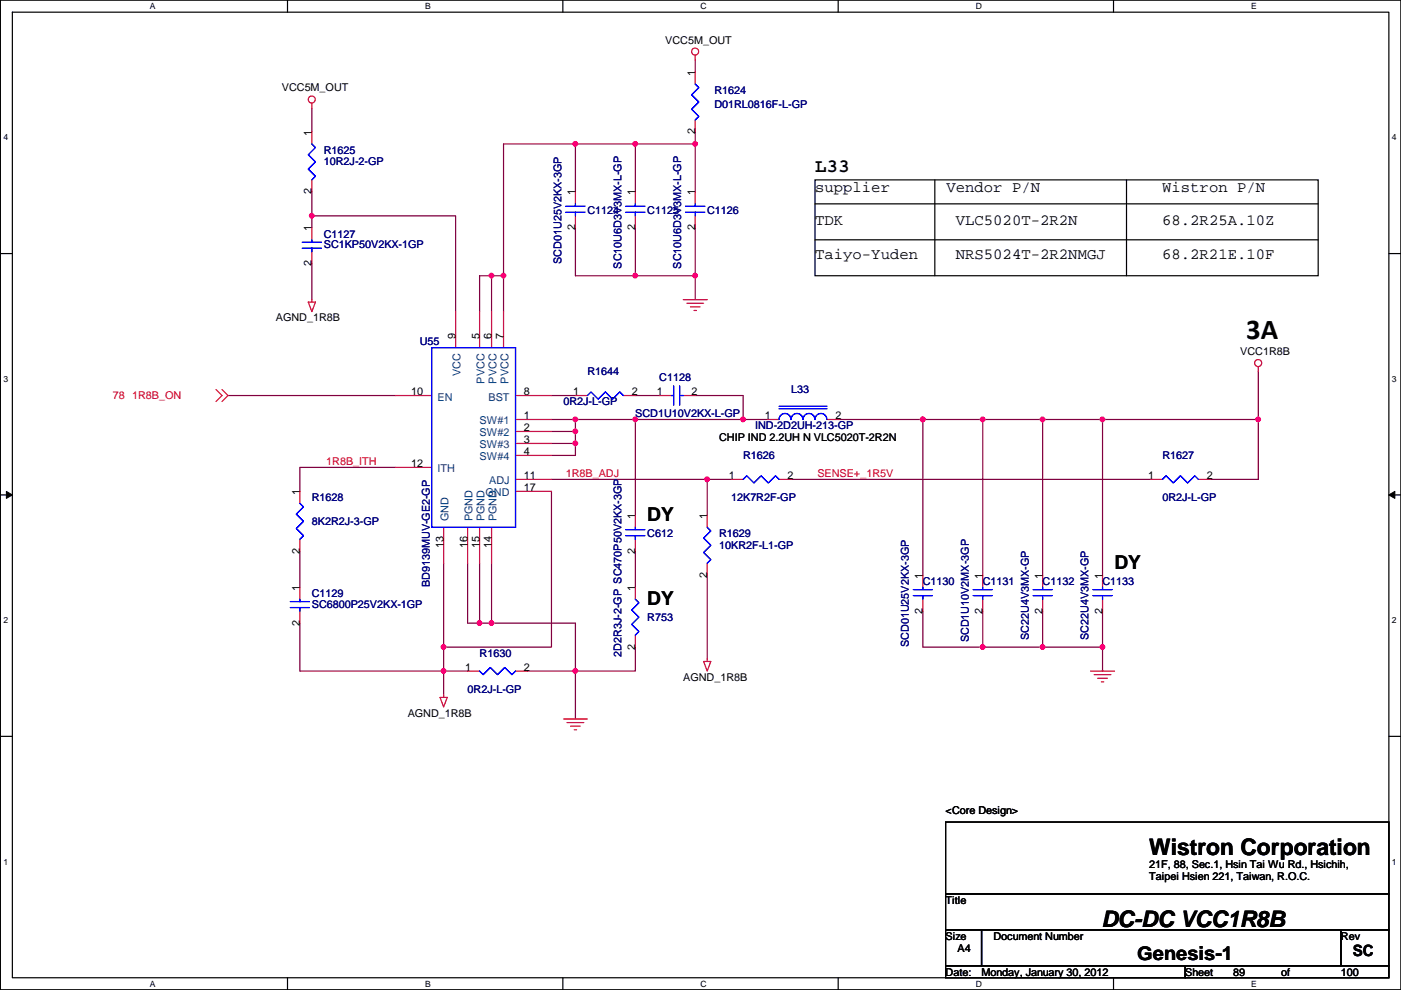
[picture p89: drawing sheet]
<svg xmlns="http://www.w3.org/2000/svg" width="297mm" height="210mm" viewBox="0 0 297 210" stroke-linecap="round" stroke-linejoin="round" font-family="sans-serif">
<defs><g id="words">
<text font-size="6.1" x="264.2" y="71.9">3A</text>
<g font-size="4.8">
<text x="243.7" y="181.3">Wistron Corporation</text>
<text x="233.5" y="196.5">DC-DC VCC1R8B</text>
</g>
<g font-size="4.1">
<text x="172.8" y="36.5">L33</text>
<text x="137.2" y="110.5">DY</text>
<text x="236.3" y="120.6">DY</text>
<text x="137.2" y="128.3">DY</text>
<text x="241.1" y="203.5">Genesis-1</text>
</g>
<g font-size="3.3">
<text x="172.8" y="40.8">supplier</text>
<text x="200.6" y="40.8">Vendor P/N</text>
<text x="246.4" y="40.8">Wistron P/N</text>
<text x="172.8" y="47.8">TDK</text>
<text x="202.6" y="47.8">VLC5020T-2R2N</text>
<text x="246.4" y="47.8">68.2R25A.10Z</text>
<text x="172.8" y="54.8">Taiyo-Yuden</text>
<text x="202.6" y="54.8">NRS5024T-2R2NMGJ</text>
<text x="246.4" y="54.8">68.2R21E.10F</text>
<text x="286.8" y="202.8">SC</text>
</g>
<g font-size="2.3">
<text x="141.1" y="9.2">VCC5M_OUT</text>
<text x="147.4" y="16" transform="rotate(-90 147.4 16)">1</text>
<text x="59.8" y="19.4">VCC5M_OUT</text>
<text x="66.1" y="28.7" transform="rotate(-90 66.1 28.7)">1</text>
<text x="147.4" y="28.5" transform="rotate(-90 147.4 28.5)">2</text>
<text x="66.1" y="41.2" transform="rotate(-90 66.1 41.2)">2</text>
<text x="122" y="41.4" transform="rotate(-90 122 41.4)">1</text>
<text x="134.7" y="41.4" transform="rotate(-90 134.7 41.4)">1</text>
<text x="147.4" y="41.4" transform="rotate(-90 147.4 41.4)">1</text>
<text x="66.1" y="49.1" transform="rotate(-90 66.1 49.1)">1</text>
<text x="122" y="48.8" transform="rotate(-90 122 48.8)">2</text>
<text x="134.7" y="48.8" transform="rotate(-90 134.7 48.8)">2</text>
<text x="147.4" y="48.8" transform="rotate(-90 147.4 48.8)">2</text>
<text x="66.1" y="56.4" transform="rotate(-90 66.1 56.4)">2</text>
<text x="58.5" y="68.2">AGND_1R8B</text>
<text x="96.6" y="71.9" transform="rotate(-90 96.6 71.9)">9</text>
<text x="101.6" y="71.9" transform="rotate(-90 101.6 71.9)">5</text>
<text x="104.2" y="71.9" transform="rotate(-90 104.2 71.9)">6</text>
<text x="106.7" y="71.9" transform="rotate(-90 106.7 71.9)">7</text>
<text x="263" y="75.3">VCC1R8B</text>
<text x="87.2" y="83.8">10</text>
<text x="111.1" y="83.8">8</text>
<text x="121.5" y="83.8">1</text>
<text x="133.9" y="83.8">2</text>
<text x="139.3" y="83.8">1</text>
<text x="146.6" y="83.8">2</text>
<text x="111.1" y="88.9">1</text>
<text x="162.1" y="88.9">1</text>
<text x="177.1" y="88.9">2</text>
<text x="111.1" y="91.4">2</text>
<text x="111.1" y="94">3</text>
<text x="152.5" y="93.6">CHIP IND 2.2UH N VLC5020T-2R2N</text>
<text x="87.2" y="99.1">12</text>
<text x="111.1" y="101.6">11</text>
<text x="111.1" y="96.5">4</text>
<text x="154.5" y="101.6">1</text>
<text x="167" y="101.6">2</text>
<text x="243.4" y="101.6">1</text>
<text x="255.9" y="101.6">2</text>
<text x="63.5" y="104.9" transform="rotate(-90 63.5 104.9)">1</text>
<text x="111.1" y="104.1">17</text>
<text x="134.7" y="110" transform="rotate(-90 134.7 110)">1</text>
<text x="149.9" y="110" transform="rotate(-90 149.9 110)">1</text>
<text x="63.5" y="117.4" transform="rotate(-90 63.5 117.4)">2</text>
<text x="94" y="116.1" transform="rotate(-90 94 116.1)">13</text>
<text x="99.1" y="116.1" transform="rotate(-90 99.1 116.1)">16</text>
<text x="101.6" y="116.1" transform="rotate(-90 101.6 116.1)">15</text>
<text x="104.2" y="116.1" transform="rotate(-90 104.2 116.1)">14</text>
<text x="134.7" y="117.4" transform="rotate(-90 134.7 117.4)">2</text>
<text x="63.5" y="125.3" transform="rotate(-90 63.5 125.3)">1</text>
<text x="134.7" y="125.3" transform="rotate(-90 134.7 125.3)">1</text>
<text x="149.9" y="122.5" transform="rotate(-90 149.9 122.5)">2</text>
<text x="195.6" y="122.7" transform="rotate(-90 195.6 122.7)">1</text>
<text x="208.3" y="122.7" transform="rotate(-90 208.3 122.7)">1</text>
<text x="221" y="122.7" transform="rotate(-90 221 122.7)">1</text>
<text x="233.7" y="122.7" transform="rotate(-90 233.7 122.7)">1</text>
<text x="195.6" y="130.1" transform="rotate(-90 195.6 130.1)">2</text>
<text x="208.3" y="130.1" transform="rotate(-90 208.3 130.1)">2</text>
<text x="221" y="130.1" transform="rotate(-90 221 130.1)">2</text>
<text x="233.7" y="130.1" transform="rotate(-90 233.7 130.1)">2</text>
<text x="63.5" y="132.6" transform="rotate(-90 63.5 132.6)">2</text>
<text x="134.7" y="137.7" transform="rotate(-90 134.7 137.7)">2</text>
<text x="98.6" y="142.2">1</text>
<text x="111.1" y="142.2">2</text>
<text x="144.9" y="144.4">AGND_1R8B</text>
<text x="86.4" y="152">AGND_1R8B</text>
<text x="200.5" y="172.6">&lt;Core Design&gt;</text>
<text x="243.7" y="184">21F, 88, Sec.1, Hsin Tai Wu Rd., Hsichih,</text>
<text x="200.5" y="191.6">Title</text>
<text x="243.7" y="186.6">Taipei Hsien 221, Taiwan, R.O.C.</text>
<text x="200.5" y="199.2">Size</text>
<text x="203" y="201.8">A4</text>
<text x="210.6" y="199.2">Document Number</text>
<text x="284.3" y="199.2">Rev</text>
<text x="200.5" y="206.8">Date:</text>
<text x="208.1" y="206.8">Monday, January 30, 2012</text>
<text x="251.3" y="206.8">Sheet</text>
<text x="261.4" y="206.8">89</text>
<text x="271.6" y="206.8">of</text>
<text x="284.3" y="206.8">100</text>
</g>
<g font-size="2.3" fill="#000080">
<text x="151.5" y="19.9">R1624</text>
<text x="151.5" y="22.9">D01RL0816F-L-GP</text>
<text x="68.7" y="32.6">R1625</text>
<text x="68.7" y="34.9">10R2J-2-GP</text>
<text x="124.5" y="45.3">C1124</text>
<text x="137.2" y="45.3">C1125</text>
<text x="149.9" y="45.3">C1126</text>
<text x="68.7" y="50.4">C1127</text>
<text x="68.7" y="52.7">SC1KP50V2KX-1GP</text>
<text x="119" y="55.9" transform="rotate(-90 119 55.9)">SCD01U25V2KX-3GP</text>
<text x="131.7" y="56.9" transform="rotate(-90 131.7 56.9)">SC10U6D3V3MX-L-GP</text>
<text x="144.4" y="56.9" transform="rotate(-90 144.4 56.9)">SC10U6D3V3MX-L-GP</text>
<text x="89" y="73.2">U55</text>
<text x="124.5" y="79.6">R1644</text>
<text x="139.8" y="80.9">C1128</text>
<text x="167.7" y="83.4">L33</text>
<text x="119.5" y="85.9">0R2J-L-GP</text>
<text x="134.7" y="88.5">SCD1U10V2KX-L-GP</text>
<text x="160.1" y="91">IND-2D2UH-213-GP</text>
<text x="157.6" y="97.4">R1626</text>
<text x="246.5" y="97.4">R1627</text>
<text x="66.1" y="106.3">R1628</text>
<text x="155" y="106.3">12K7R2F-GP</text>
<text x="246.5" y="106.3">0R2J-L-GP</text>
<text x="66.1" y="111.3">8K2R2J-3-GP</text>
<text x="137.2" y="113.9">C612</text>
<text x="152.5" y="113.9">R1629</text>
<text x="152.5" y="116.4">10KR2F-L1-GP</text>
<text x="91.1" y="124.5" transform="rotate(-90 91.1 124.5)">BD9139MUV-GE2-GP</text>
<text x="195.7" y="124">C1130</text>
<text x="208.4" y="124">C1131</text>
<text x="221.1" y="124">C1132</text>
<text x="233.8" y="124">C1133</text>
<text x="66.1" y="126.6">C1129</text>
<text x="66.1" y="128.9">SC6800P25V2KX-1GP</text>
<text x="137.2" y="131.7">R753</text>
<text x="192.7" y="137.2" transform="rotate(-90 192.7 137.2)">SCD01U25V2KX-3GP</text>
<text x="205.4" y="136.2" transform="rotate(-90 205.4 136.2)">SCD1U10V2MX-3GP</text>
<text x="218.1" y="135.7" transform="rotate(-90 218.1 135.7)">SC22U4V3MX-GP</text>
<text x="230.8" y="135.7" transform="rotate(-90 230.8 135.7)">SC22U4V3MX-GP</text>
<text x="101.7" y="139.3">R1630</text>
<text x="131.7" y="139.2" transform="rotate(-90 131.7 139.2)">2D2R3J-2-GP SC470P50V2KX-3GP</text>
<text x="99.1" y="146.9">0R2J-L-GP</text>
</g>
<g font-size="2.3" fill="#004080">
<text x="97.7" y="79.8" transform="rotate(-90 97.7 79.8)">VCC</text>
<text x="102.7" y="81.3" transform="rotate(-90 102.7 81.3)">PVCC</text>
<text x="105.3" y="81.3" transform="rotate(-90 105.3 81.3)">PVCC</text>
<text x="107.8" y="81.3" transform="rotate(-90 107.8 81.3)">PVCC</text>
<text x="92.8" y="84.9">EN</text>
<text x="103.6" y="84.9">BST</text>
<text x="101.7" y="90">SW#1</text>
<text x="101.7" y="92.5">SW#2</text>
<text x="101.7" y="95.1">SW#3</text>
<text x="92.8" y="100.2">ITH</text>
<text x="101.7" y="97.6">SW#4</text>
<text x="103" y="105.2">GND</text>
<text x="103.7" y="102.7">ADJ</text>
<text x="95.1" y="110.5" transform="rotate(-90 95.1 110.5)">GND</text>
<text x="100.2" y="110.5" transform="rotate(-90 100.2 110.5)">PGND</text>
<text x="102.7" y="110.5" transform="rotate(-90 102.7 110.5)">PGND</text>
<text x="105.3" y="110.5" transform="rotate(-90 105.3 110.5)">PGND</text>
</g>
<g font-size="2.3" fill="#f00">
<text x="24" y="84.7">78</text>
<text x="28" y="84.7">1R8B_ON</text>
<text x="69.2" y="98.6">1R8B_ITH</text>
<text x="120" y="101.1">1R8B_ADJ</text>
<text x="173.3" y="101.1">SENSE+_1R5V</text>
</g>
<g font-size="1.8">
<text x="31.8" y="1.9">A</text>
<text x="90.1" y="1.9">B</text>
<text x="148.5" y="1.9">C</text>
<text x="206.9" y="1.9">D</text>
<text x="265.3" y="1.9">E</text>
<text x=".7" y="29.8">4</text>
<text x="295.1" y="29.8">4</text>
<text x=".7" y="80.9">3</text>
<text x="295.1" y="80.9">3</text>
<text x=".7" y="132.1">2</text>
<text x="295.1" y="132.1">2</text>
<text x=".7" y="183.3">1</text>
<text x="295.1" y="183.3">1</text>
<text x="31.8" y="209.2">A</text>
<text x="90.1" y="209.2">B</text>
<text x="148.5" y="209.2">C</text>
<text x="206.9" y="209.2">D</text>
<text x="265.3" y="209.2">E</text>
</g>
</g></defs>
<path d="M.1 0h296.9v209.8h-296.9zM2.6 2.6h291.9v204.7h-291.9z" fill="none" stroke="#000" stroke-width=".25"/>
<g fill="#fff">
<path d="M31.8 .3h1.2v2h-1.2z"/>
<path d="M31.8 207.6h1.2v1.9h-1.2z"/>
</g>
<path d="M61 0v2.6M61 207.3v2.5" fill="none" stroke="#000" stroke-width=".25"/>
<g fill="#fff">
<path d="M90.1 .3h1.2v2h-1.2z"/>
<path d="M90.1 207.6h1.2v1.9h-1.2z"/>
</g>
<path d="M119.3 0v2.6M119.3 207.3v2.5" fill="none" stroke="#000" stroke-width=".25"/>
<g fill="#fff">
<path d="M148.5 .3h1.3v2h-1.3z"/>
<path d="M148.5 207.6h1.3v1.9h-1.3z"/>
</g>
<path d="M177.7 0v2.6M177.7 207.3v2.5" fill="none" stroke="#000" stroke-width=".25"/>
<g fill="#fff">
<path d="M206.9 .3h1.2v2h-1.2z"/>
<path d="M206.9 207.6h1.2v1.9h-1.2z"/>
</g>
<path d="M236.1 0v2.6M236.1 207.3v2.5" fill="none" stroke="#000" stroke-width=".25"/>
<g fill="#fff">
<path d="M265.3 .3h1.1v2h-1.1z"/>
<path d="M265.3 207.6h1.1v1.9h-1.1z"/>
<path d="M.7 28.2h1v1.9h-1z"/>
<path d="M295.1 28.2h1v1.9h-1z"/>
<path d="M.7 79.3h1v2h-1z"/>
<path d="M295.1 79.3h1v2h-1z"/>
</g>
<path d="M.1 53.8h2.5M294.5 53.8h2.5" fill="none" stroke="#000" stroke-width=".25"/>
<g fill="#fff">
<path d="M.7 130.5h1v2h-1z"/>
<path d="M295.1 130.5h1v2h-1z"/>
</g>
<path d="M.1 104.9h2.5M294.5 104.9h2.5" fill="none" stroke="#000" stroke-width=".25"/>
<path d="M1.4 104.2l1.2 .7-1.2 .8zM294.5 104.9l1.2-.7v1.5z" fill="#000"/>
<path d="M1.4 104.2l1.2 .7-1.2 .8zM294.5 104.9l1.2-.7v1.5z" fill="none" stroke="#000" stroke-width=".21"/>
<g fill="#fff">
<path d="M.7 181.7h1v2h-1z"/>
<path d="M295.1 181.7h1v2h-1z"/>
</g>
<path d="M.1 156.1h2.5M294.5 156.1h2.5" fill="none" stroke="#000" stroke-width=".25"/>
<path d="M99.1 119.4v12.7M101.7 132.1h2.5M122 142.3v10.1" fill="none" stroke="#800040" stroke-width=".25"/>
<circle cx="101.7" cy="132.1" r=".49" fill="#f0f"/>
<circle cx="101.7" cy="132.1" r=".49" fill="none" stroke="#f0f" stroke-width=".25"/>
<path d="M101.7 119.4v12.7M104.2 119.4v12.7h17.8" fill="none" stroke="#800040" stroke-width=".25"/>
<circle cx="104.2" cy="132.1" r=".49" fill="#f0f"/>
<circle cx="104.2" cy="132.1" r=".49" fill="none" stroke="#f0f" stroke-width=".25"/>
<path d="M94.1 142.3v5.1" fill="none" stroke="#800040" stroke-width=".25"/>
<circle cx="94" cy="142.3" r=".49" fill="#f0f"/>
<circle cx="94" cy="142.3" r=".49" fill="none" stroke="#f0f" stroke-width=".25"/>
<path d="M155 101.6h-5.1v7.7" fill="none" stroke="#800040" stroke-width=".25"/>
<circle cx="149.9" cy="101.6" r=".49" fill="#f0f"/>
<circle cx="149.9" cy="101.6" r=".49" fill="none" stroke="#f0f" stroke-width=".25"/>
<path d="M66.1 22.9v5.1M66.1 48.3v-2.5h30.5v20.3M66.1 55.9v7.6M83.9 99.1h-20.3v5.1M63.6 116.9v7.6M63.6 132.1v10.2M149.9 122v17.7" fill="none" stroke="#800040" stroke-width=".25"/>
<circle cx="66.1" cy="45.7" r=".49" fill="#f0f"/>
<circle cx="66.1" cy="45.7" r=".49" fill="none" stroke="#f0f" stroke-width=".25"/>
<path d="M147.4 58.5v5M48.3 83.9h35.6" fill="none" stroke="#800040" stroke-width=".25"/>
<circle cx="147.4" cy="58.4" r=".49" fill="#f0f"/>
<circle cx="147.4" cy="58.4" r=".49" fill="none" stroke="#f0f" stroke-width=".25"/>
<path d="M122 48.3v10.2M134.7 48.3v10.2h12.7v-10.2" fill="none" stroke="#800040" stroke-width=".25"/>
<circle cx="134.7" cy="58.4" r=".49" fill="#f0f"/>
<circle cx="134.7" cy="58.4" r=".49" fill="none" stroke="#f0f" stroke-width=".25"/>
<path d="M147.4 28v2.5h-12.7v10.2" fill="none" stroke="#800040" stroke-width=".25"/>
<circle cx="147.4" cy="30.5" r=".49" fill="#f0f"/>
<circle cx="147.4" cy="30.5" r=".49" fill="none" stroke="#f0f" stroke-width=".25"/>
<circle cx="134.7" cy="30.5" r=".49" fill="#f0f"/>
<circle cx="134.7" cy="30.5" r=".49" fill="none" stroke="#f0f" stroke-width=".25"/>
<path d="M122 30.5v10.2M147.4 30.5v10.2" fill="none" stroke="#800040" stroke-width=".25"/>
<circle cx="122" cy="30.5" r=".49" fill="#f0f"/>
<circle cx="122" cy="30.5" r=".49" fill="none" stroke="#f0f" stroke-width=".25"/>
<path d="M106.8 30.5h15.2M106.8 58.5v7.6" fill="none" stroke="#800040" stroke-width=".25"/>
<circle cx="106.7" cy="58.4" r=".49" fill="#f0f"/>
<circle cx="106.7" cy="58.4" r=".49" fill="none" stroke="#f0f" stroke-width=".25"/>
<path d="M104.2 58.5v7.6" fill="none" stroke="#800040" stroke-width=".25"/>
<circle cx="104.2" cy="58.4" r=".49" fill="#f0f"/>
<circle cx="104.2" cy="58.4" r=".49" fill="none" stroke="#f0f" stroke-width=".25"/>
<path d="M106.8 58.5h-5.1v7.6M116.9 88.9h5.1M122 94v2.6h-5.1" fill="none" stroke="#800040" stroke-width=".25"/>
<circle cx="122" cy="94" r=".49" fill="#f0f"/>
<circle cx="122" cy="94" r=".49" fill="none" stroke="#f0f" stroke-width=".25"/>
<path d="M122 91.5v2.5h-5.1M157.6 88.9h5" fill="none" stroke="#800040" stroke-width=".25"/>
<circle cx="122" cy="91.5" r=".49" fill="#f0f"/>
<circle cx="122" cy="91.5" r=".49" fill="none" stroke="#f0f" stroke-width=".25"/>
<path d="M122 88.9v2.6h-5.1M147.4 83.9h10.2v5" fill="none" stroke="#800040" stroke-width=".25"/>
<circle cx="157.5" cy="88.9" r=".49" fill="#f0f"/>
<circle cx="157.5" cy="88.9" r=".49" fill="none" stroke="#f0f" stroke-width=".25"/>
<path d="M177.9 88.9h17.8M233.8 88.9v33.1" fill="none" stroke="#800040" stroke-width=".25"/>
<circle cx="233.7" cy="88.9" r=".49" fill="#f0f"/>
<circle cx="233.7" cy="88.9" r=".49" fill="none" stroke="#f0f" stroke-width=".25"/>
<path d="M233.8 88.9h-12.7v33.1" fill="none" stroke="#800040" stroke-width=".25"/>
<circle cx="221" cy="88.9" r=".49" fill="#f0f"/>
<circle cx="221" cy="88.9" r=".49" fill="none" stroke="#f0f" stroke-width=".25"/>
<path d="M195.7 88.9v33.1M208.4 88.9v33.1" fill="none" stroke="#800040" stroke-width=".25"/>
<circle cx="195.6" cy="88.9" r=".49" fill="#f0f"/>
<circle cx="195.6" cy="88.9" r=".49" fill="none" stroke="#f0f" stroke-width=".25"/>
<path d="M195.7 88.9h12.7" fill="none" stroke="#800040" stroke-width=".25"/>
<circle cx="195.6" cy="88.9" r=".49" fill="#f0f"/>
<circle cx="195.6" cy="88.9" r=".49" fill="none" stroke="#f0f" stroke-width=".25"/>
<path d="M208.4 88.9h12.7" fill="none" stroke="#800040" stroke-width=".25"/>
<circle cx="208.3" cy="88.9" r=".49" fill="#f0f"/>
<circle cx="208.3" cy="88.9" r=".49" fill="none" stroke="#f0f" stroke-width=".25"/>
<path d="M106.8 30.5v28M122 30.5h12.7M66.1 40.7v5.1M122 58.5h12.7M134.7 88.9h22.9M99.1 132.1h2.6M111.8 142.3h10.2" fill="none" stroke="#800040" stroke-width=".25"/>
<circle cx="122" cy="142.3" r=".49" fill="#f0f"/>
<circle cx="122" cy="142.3" r=".49" fill="none" stroke="#f0f" stroke-width=".25"/>
<path d="M94.1 137.2v5.1h5M122 132.1v10.2" fill="none" stroke="#800040" stroke-width=".25"/>
<circle cx="94" cy="137.2" r=".49" fill="#f0f"/>
<circle cx="94" cy="137.2" r=".49" fill="none" stroke="#f0f" stroke-width=".25"/>
<path d="M147.4 12.7v2.6M195.7 137.2h12.7M208.4 129.6v7.6M221.1 129.6v7.6h-12.7M233.8 129.6v7.6M63.6 142.3h30.5" fill="none" stroke="#800040" stroke-width=".25"/>
<circle cx="208.3" cy="137.2" r=".49" fill="#f0f"/>
<circle cx="208.3" cy="137.2" r=".49" fill="none" stroke="#f0f" stroke-width=".25"/>
<path d="M221.1 137.2h12.7" fill="none" stroke="#800040" stroke-width=".25"/>
<circle cx="233.7" cy="137.2" r=".49" fill="#f0f"/>
<circle cx="233.7" cy="137.2" r=".49" fill="none" stroke="#f0f" stroke-width=".25"/>
<circle cx="221" cy="137.2" r=".49" fill="#f0f"/>
<circle cx="221" cy="137.2" r=".49" fill="none" stroke="#f0f" stroke-width=".25"/>
<path d="M233.8 88.9h33v12.7h-10.2M167.7 101.6h76.2M195.7 129.6v7.6M233.8 137.2v5.1" fill="none" stroke="#800040" stroke-width=".25"/>
<circle cx="266.8" cy="88.9" r=".49" fill="#f0f"/>
<circle cx="266.8" cy="88.9" r=".49" fill="none" stroke="#f0f" stroke-width=".25"/>
<path d="M266.8 78.8v10.1M116.9 83.9h5.1M134.7 83.9h5.1M134.7 88.9v20.4M116.9 101.6h33M116.9 104.2v33h-22.8v-17.8M134.7 116.9v7.6M134.7 137.2v5.1h-12.7" fill="none" stroke="#800040" stroke-width=".25"/>
<circle cx="134.7" cy="88.9" r=".49" fill="#f0f"/>
<circle cx="134.7" cy="88.9" r=".49" fill="none" stroke="#f0f" stroke-width=".25"/>
<path d="M122 88.9h12.7" fill="none" stroke="#800040" stroke-width=".25"/>
<circle cx="122" cy="88.9" r=".49" fill="#f0f"/>
<circle cx="122" cy="88.9" r=".49" fill="none" stroke="#f0f" stroke-width=".25"/>
<g fill="none" stroke="#f00" stroke-width=".25">
<path d="M147.4 11.7v1M147.4 15.3v2.5M66.1 21.9v1M66.1 28v2.5M66.1 38.1v2.6M147.4 25.4v2.6M66.1 48.3v2.5M66.1 53.4v2.5M122 40.7v2.5M122 45.8v2.5M134.7 40.7v2.5M134.7 45.8v2.5"/>
<path d="M147.4 40.7v2.5M147.4 45.8v2.5M65.4 64.1h1.5l-.8 2zM66.1 63.5v.6M96.6 66.1v7.6M101.7 66.1v7.6M104.2 66.1v7.6M106.8 66.1v7.6M144.9 63.5h5M145.6 64.3h3.6M146.4 65.1h2M147.1 65.8h.6"/>
<path d="M266.8 77.8v1M45.8 82.6l1.3 1.3-1.3 1.2M47.1 82.6l1.2 1.3-1.2 1.2M83.9 83.9h7.6M83.9 99.1h7.6M109.3 88.9h7.6M109.3 91.5h7.6M109.3 94h7.6M109.3 96.6h7.6M109.3 83.9h7.6M122 83.9h2.5M132.2 83.9h2.5"/>
<path d="M139.8 83.9h2.5M144.9 83.9h2.5M162.6 88.9h2.6M175.3 88.9h2.6M63.6 104.2v2.5M63.6 114.3v2.6M94.1 111.8v7.6M99.1 111.8v7.6M101.7 111.8v7.6M104.2 111.8v7.6M109.3 101.6h7.6M109.3 104.2h7.6"/>
<path d="M134.7 109.3v2.5M134.7 114.3v2.6M149.9 109.3v2.5M149.9 119.4v2.6M155 101.6h2.6M165.2 101.6h2.5M243.9 101.6h2.6M254.1 101.6h2.5M63.6 124.5v2.5M63.6 129.6v2.5M134.7 124.5v2.5M134.7 134.7v2.5"/>
<path d="M149.9 139.7v.6M195.7 122v2.5M195.7 127v2.6M208.4 122v2.5M208.4 127v2.6M221.1 122v2.5M221.1 127v2.6M233.8 122v2.5M233.8 127v2.6M93.3 147.9h1.5l-.7 2zM94.1 147.4v.5M99.1 142.3h2.6"/>
<path d="M109.3 142.3h2.5M119.5 152.4h5M120.2 153.2h3.6M121 154h2M121.7 154.7h.6M149.2 140.3h1.5l-.8 2zM231.2 142.3h5.1M232 143h3.5M232.7 143.8h2.1M233.5 144.6h.5"/>
<circle cx="147.4" cy="10.9" r=".75"/>
<circle cx="66.1" cy="21.1" r=".75"/>
<circle cx="266.8" cy="77" r=".75"/>
</g>
<path d="M172.8 38.1h106.7v20.4h-106.7zM198.2 38.1v20.4M238.8 38.1v20.4M172.8 43.2h106.7M172.8 50.8h106.7M200.5 174.3h94v15.2h-94zM200.5 189.5h94v7.6h-94zM200.5 197.1h7.6v7.7h-7.6zM208.1 197.1h76.2v7.7h-76.2zM284.3 197.1h10.2v7.7h-10.2zM200.5 204.8h50.8v2.5h-50.8zM251.3 204.8h43.2v2.5h-43.2z" fill="none" stroke="#000" stroke-width=".25"/>
<g fill="none" stroke="#00f" stroke-width=".25">
<path d="M147.4 17.8l.8 .8-1.6 1.5 1.6 1.5-1.6 1.6 1.6 1.5-.8 .7M66.1 30.5l.8 .8-1.5 1.5 1.5 1.5-1.5 1.6 1.5 1.5-.8 .7M64.1 51.4h4.1M64.1 52.6h4.1M66.1 50.8v.6M66.1 52.6v.8M120 43.7h4M120 45h4M122 43.2v.5M122 45v.8M132.7 43.7h4M132.7 45h4"/>
<path d="M134.7 43.2v.5M134.7 45v.8M145.4 43.7h4M145.4 45h4M147.4 43.2v.5M147.4 45v.8M91.5 73.7h17.8v38.1h-17.8zM124.5 83.9l.8-.8 1.5 1.5 1.6-1.5 1.5 1.5 1.5-1.5 .8 .8M142.3 83.9h.5M142.8 81.8v4.1M144.1 81.8v4.1M144.1 83.9h.8"/>
<path d="M165.2 86.7h10.1M165.2 86.1h10.1M167.7 88.9a1.25 1.25 0 0 0-1.3-1.2 1.25 1.25 0 0 0-1.2 1.2M170.2 88.9a1.25 1.25 0 0 0-1.2-1.2 1.25 1.25 0 0 0-1.3 1.2M172.8 88.9a1.25 1.25 0 0 0-1.3-1.2 1.25 1.25 0 0 0-1.2 1.2M175.3 88.9a1.25 1.25 0 0 0-1.2-1.2 1.25 1.25 0 0 0-1.3 1.2M63.6 106.7l.7 .8-1.5 1.5 1.5 1.5-1.5 1.6 1.5 1.5-.7 .7M132.7 112.3h4M132.7 113.6h4M134.7 111.8v.5M134.7 113.6v.7M149.9 111.8l.8 .8-1.5 1.5 1.5 1.5-1.5 1.5 1.5 1.6-.8 .7"/>
<path d="M157.6 101.6l.7-.7 1.5 1.5 1.6-1.5 1.5 1.5 1.5-1.5 .8 .7M246.5 101.6l.7-.7 1.5 1.5 1.6-1.5 1.5 1.5 1.5-1.5 .8 .7M61.5 127.6h4.1M61.5 128.8h4.1M63.6 127v.6M63.6 128.8v.8M134.7 127l.8 .8-1.6 1.5 1.6 1.6-1.6 1.5 1.6 1.5-.8 .8M193.6 125h4.1M193.6 126.3h4.1M195.7 124.5v.5M195.7 126.3v.7M206.3 125h4.1"/>
<path d="M206.3 126.3h4.1M208.4 124.5v.5M208.4 126.3v.7M219 125h4.1M219 126.3h4.1M221.1 124.5v.5M221.1 126.3v.7M231.7 125h4.1M231.7 126.3h4.1M233.8 124.5v.5M233.8 126.3v.7M101.7 142.3l.7 .7 1.6-1.5 1.5 1.5 1.5-1.5 1.5 1.5 .8-.7"/>
</g>
<circle cx="101.7" cy="132.1" r=".49" fill="#f0f"/>
<circle cx="101.7" cy="132.1" r=".49" fill="none" stroke="#f0f" stroke-width=".25"/>
<circle cx="104.2" cy="132.1" r=".49" fill="#f0f"/>
<circle cx="104.2" cy="132.1" r=".49" fill="none" stroke="#f0f" stroke-width=".25"/>
<circle cx="94" cy="142.3" r=".49" fill="#f0f"/>
<circle cx="94" cy="142.3" r=".49" fill="none" stroke="#f0f" stroke-width=".25"/>
<circle cx="149.9" cy="101.6" r=".49" fill="#f0f"/>
<circle cx="149.9" cy="101.6" r=".49" fill="none" stroke="#f0f" stroke-width=".25"/>
<circle cx="66.1" cy="45.7" r=".49" fill="#f0f"/>
<circle cx="66.1" cy="45.7" r=".49" fill="none" stroke="#f0f" stroke-width=".25"/>
<circle cx="147.4" cy="58.4" r=".49" fill="#f0f"/>
<circle cx="147.4" cy="58.4" r=".49" fill="none" stroke="#f0f" stroke-width=".25"/>
<circle cx="134.7" cy="58.4" r=".49" fill="#f0f"/>
<circle cx="134.7" cy="58.4" r=".49" fill="none" stroke="#f0f" stroke-width=".25"/>
<circle cx="147.4" cy="30.5" r=".49" fill="#f0f"/>
<circle cx="147.4" cy="30.5" r=".49" fill="none" stroke="#f0f" stroke-width=".25"/>
<circle cx="134.7" cy="30.5" r=".49" fill="#f0f"/>
<circle cx="134.7" cy="30.5" r=".49" fill="none" stroke="#f0f" stroke-width=".25"/>
<circle cx="122" cy="30.5" r=".49" fill="#f0f"/>
<circle cx="122" cy="30.5" r=".49" fill="none" stroke="#f0f" stroke-width=".25"/>
<circle cx="106.7" cy="58.4" r=".49" fill="#f0f"/>
<circle cx="106.7" cy="58.4" r=".49" fill="none" stroke="#f0f" stroke-width=".25"/>
<circle cx="104.2" cy="58.4" r=".49" fill="#f0f"/>
<circle cx="104.2" cy="58.4" r=".49" fill="none" stroke="#f0f" stroke-width=".25"/>
<circle cx="122" cy="94" r=".49" fill="#f0f"/>
<circle cx="122" cy="94" r=".49" fill="none" stroke="#f0f" stroke-width=".25"/>
<circle cx="122" cy="91.5" r=".49" fill="#f0f"/>
<circle cx="122" cy="91.5" r=".49" fill="none" stroke="#f0f" stroke-width=".25"/>
<circle cx="157.5" cy="88.9" r=".49" fill="#f0f"/>
<circle cx="157.5" cy="88.9" r=".49" fill="none" stroke="#f0f" stroke-width=".25"/>
<circle cx="233.7" cy="88.9" r=".49" fill="#f0f"/>
<circle cx="233.7" cy="88.9" r=".49" fill="none" stroke="#f0f" stroke-width=".25"/>
<circle cx="221" cy="88.9" r=".49" fill="#f0f"/>
<circle cx="221" cy="88.9" r=".49" fill="none" stroke="#f0f" stroke-width=".25"/>
<circle cx="195.6" cy="88.9" r=".49" fill="#f0f"/>
<circle cx="195.6" cy="88.9" r=".49" fill="none" stroke="#f0f" stroke-width=".25"/>
<circle cx="195.6" cy="88.9" r=".49" fill="#f0f"/>
<circle cx="195.6" cy="88.9" r=".49" fill="none" stroke="#f0f" stroke-width=".25"/>
<circle cx="208.3" cy="88.9" r=".49" fill="#f0f"/>
<circle cx="208.3" cy="88.9" r=".49" fill="none" stroke="#f0f" stroke-width=".25"/>
<circle cx="122" cy="142.3" r=".49" fill="#f0f"/>
<circle cx="122" cy="142.3" r=".49" fill="none" stroke="#f0f" stroke-width=".25"/>
<circle cx="94" cy="137.2" r=".49" fill="#f0f"/>
<circle cx="94" cy="137.2" r=".49" fill="none" stroke="#f0f" stroke-width=".25"/>
<circle cx="208.3" cy="137.2" r=".49" fill="#f0f"/>
<circle cx="208.3" cy="137.2" r=".49" fill="none" stroke="#f0f" stroke-width=".25"/>
<circle cx="233.7" cy="137.2" r=".49" fill="#f0f"/>
<circle cx="233.7" cy="137.2" r=".49" fill="none" stroke="#f0f" stroke-width=".25"/>
<circle cx="221" cy="137.2" r=".49" fill="#f0f"/>
<circle cx="221" cy="137.2" r=".49" fill="none" stroke="#f0f" stroke-width=".25"/>
<circle cx="266.8" cy="88.9" r=".49" fill="#f0f"/>
<circle cx="266.8" cy="88.9" r=".49" fill="none" stroke="#f0f" stroke-width=".25"/>
<circle cx="134.7" cy="88.9" r=".49" fill="#f0f"/>
<circle cx="134.7" cy="88.9" r=".49" fill="none" stroke="#f0f" stroke-width=".25"/>
<circle cx="122" cy="88.9" r=".49" fill="#f0f"/>
<circle cx="122" cy="88.9" r=".49" fill="none" stroke="#f0f" stroke-width=".25"/>
<use href="#words"/>
</svg>
